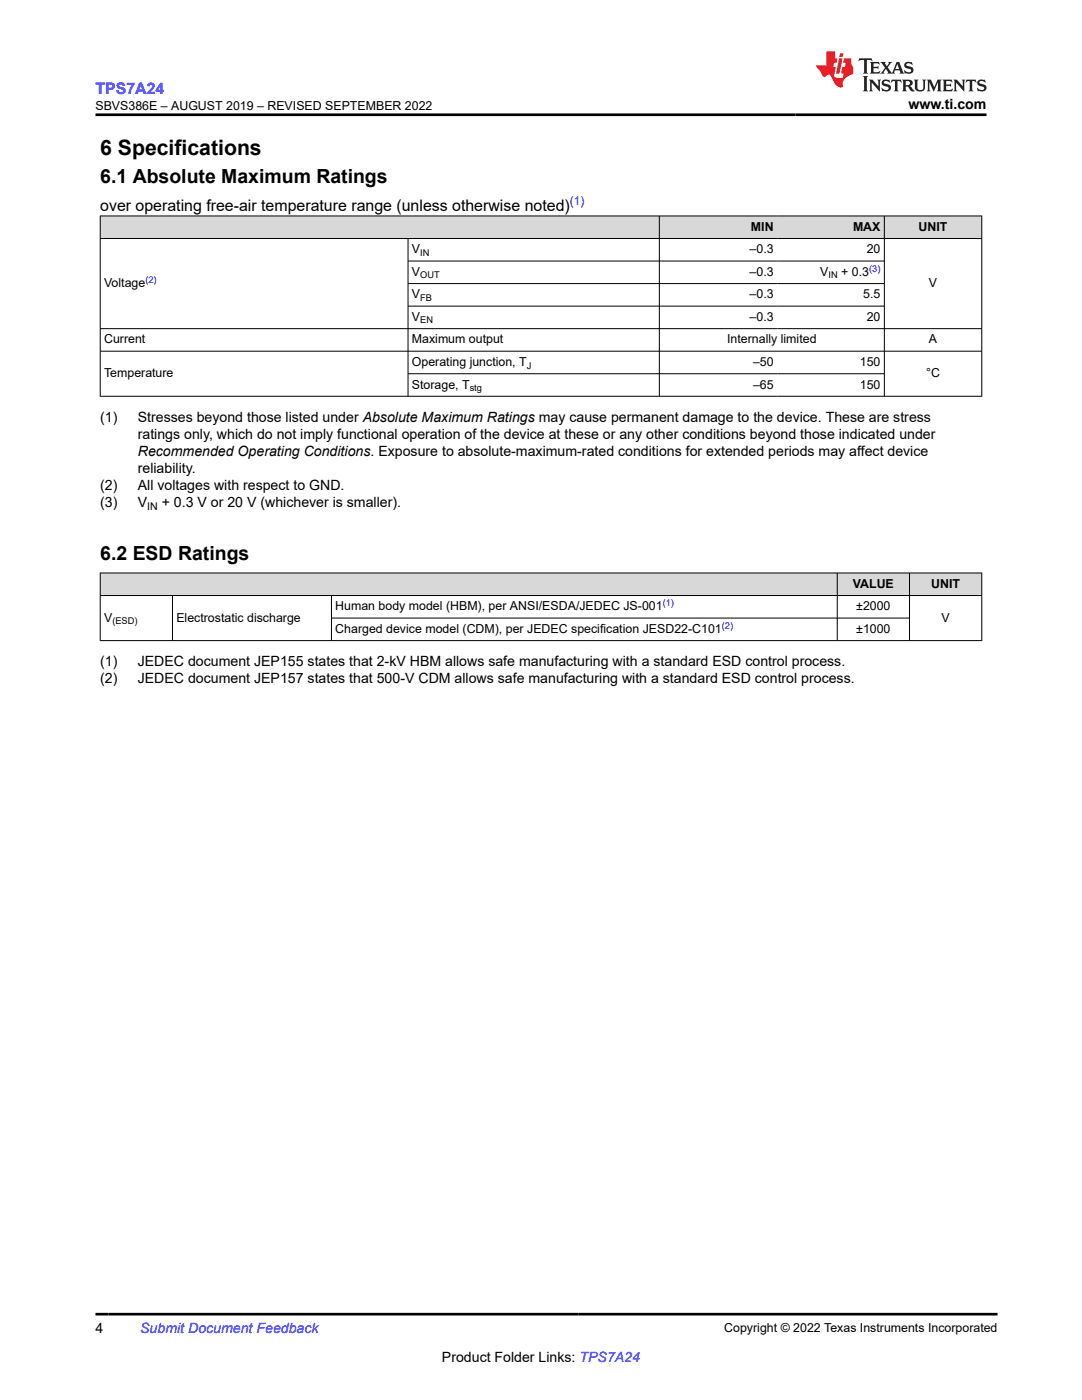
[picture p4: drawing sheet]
<svg xmlns="http://www.w3.org/2000/svg" width="216mm" height="279mm" viewBox="0 0 216 279" stroke-linecap="round" stroke-linejoin="round" font-family="sans-serif">
<defs><g id="words">
<text font-size="4.2" x="20" y="30.9">6 Specifications</text>
<g font-size="3.9">
<text x="20" y="36.6">6.1 Absolute Maximum Ratings</text>
<text x="20" y="111.7">6.2 ESD Ratings</text>
</g>
<text font-size="3.2" fill="#00f" x="19" y="18.7">TPS7A24</text>
<text font-size="3.2" x="20" y="42">over operating free-air temperature range (unless otherwise noted)</text>
<g font-size="2.8">
<text x="181.3" y="21.8">www.ti.com</text>
<text x="20" y="84.2">(1)</text>
<text x="27.5" y="84.2">Stresses beyond those listed under Absolute Maximum Ratings may cause permanent damage to the device. These are stress</text>
<text x="27.5" y="87.6">ratings only, which do not imply functional operation of the device at these or any other conditions beyond those indicated under</text>
<text x="27.5" y="91">Recommended Operating Conditions. Exposure to absolute-maximum-rated conditions for extended periods may affect device</text>
<text x="27.5" y="94.4">reliability.</text>
<text x="20" y="97.8">(2)</text>
<text x="20" y="101.2">(3)</text>
<text x="27.5" y="97.8">All voltages with respect to GND.</text>
<text x="27.5" y="101.2">V</text>
<text x="32.3" y="101.2">+ 0.3 V or 20 V (whichever is smaller).</text>
<text x="20" y="133">(1)</text>
<text x="20" y="136.4">(2)</text>
<text x="27.5" y="133">JEDEC document JEP155 states that 2-kV HBM allows safe manufacturing with a standard ESD control process.</text>
<text x="27.5" y="136.4">JEDEC document JEP157 states that 500-V CDM allows safe manufacturing with a standard ESD control process.</text>
<text x="19" y="266.1">4</text>
<text x="88.2" y="271.7">Product Folder Links: TPS7A24</text>
</g>
<text font-size="2.8" fill="#00f" x="28" y="266.1">Submit Document Feedback</text>
<g font-size="2.5">
<text x="19" y="21.9">SBVS386E – AUGUST 2019 – REVISED SEPTEMBER 2022</text>
<text x="149.9" y="46.1">MIN</text>
<text x="170.2" y="46.1">MAX</text>
<text x="183.3" y="46.1">UNIT</text>
<text x="82.2" y="50.6">V</text>
<text x="149.6" y="50.6">–0.3</text>
<text x="173" y="50.6">20</text>
<text x="20.8" y="57.3">Voltage</text>
<text x="82.2" y="55.1">V</text>
<text x="82.2" y="59.6">V</text>
<text x="149.6" y="55.1">–0.3</text>
<text x="149.6" y="59.6">–0.3</text>
<text x="163.7" y="55.1">V</text>
<text x="167.9" y="55.1">+ 0.3</text>
<text x="172.3" y="59.6">5.5</text>
<text x="185.4" y="57.3">V</text>
<text x="82.2" y="64.1">V</text>
<text x="149.6" y="64.1">–0.3</text>
<text x="173" y="64.1">20</text>
<text x="20.8" y="68.6">Current</text>
<text x="82.2" y="68.6">Maximum output</text>
<text x="145.1" y="68.6">Internally limited</text>
<text x="185.4" y="68.6">A</text>
<text x="20.8" y="75.3">Temperature</text>
<text x="82.2" y="73">Operating junction, T</text>
<text x="82.2" y="77.5">Storage, T</text>
<text x="150.3" y="73">–50</text>
<text x="150.3" y="77.5">–65</text>
<text x="171.6" y="73">150</text>
<text x="171.6" y="77.5">150</text>
<text x="184.8" y="75.3">°C</text>
<text x="170.2" y="117.3">VALUE</text>
<text x="185.8" y="117.3">UNIT</text>
<text x="20.8" y="124.1">V</text>
<text x="35.2" y="124.1">Electrostatic discharge</text>
<text x="66.9" y="121.8">Human body model (HBM), per ANSI/ESDA/JEDEC JS-001</text>
<text x="170.8" y="121.8">±2000</text>
<text x="187.9" y="124.1">V</text>
<text x="66.9" y="126.3">Charged device model (CDM), per JEDEC specification JESD22-C101</text>
<text x="170.8" y="126.3">±1000</text>
<text x="144.5" y="265.8">Copyright © 2022 Texas Instruments Incorporated</text>
</g>
<text font-size="2.4" fill="#00f" x="113.7" y="41">(1)</text>
<text font-size="2.1" x="29.4" y="101.7">IN</text>
<g font-size="1.9">
<text x="83.8" y="51.1">IN</text>
<text x="83.8" y="55.6">OUT</text>
<text x="165.3" y="55.6">IN</text>
<text x="83.8" y="60">FB</text>
<text x="83.8" y="64.5">EN</text>
<text x="105.1" y="73.5">J</text>
<text x="93.7" y="78">stg</text>
<text x="22.4" y="124.6">(ESD)</text>
</g>
<g font-size="1.9" fill="#00f">
<text x="29" y="56.5">(2)</text>
<text x="173.4" y="54.2">(3)</text>
<text x="132.2" y="121">(1)</text>
<text x="144" y="125.5">(2)</text>
</g>
</g></defs>
<g fill="#d8d8d8">
<path d="M20 43.1h175.9v4.5h-175.9z" fill-rule="evenodd"/>
<path d="M20.1 43.2h111.4v4.3h-111.4z" fill-rule="evenodd"/>
<path d="M131.6 43.2h23.5v4.3h-23.5z" fill-rule="evenodd"/>
<path d="M155.1 43.2h21.3v4.3h-21.3z" fill-rule="evenodd"/>
<path d="M176.5 43.2h19.3v4.3h-19.3z" fill-rule="evenodd"/>
</g>
<g fill="none" stroke="#000" stroke-width=".2">
<path d="M19.9 43.1h176.1M19.9 47.6h176.1M20 43v36.1M81.4 47.6v31.5M81.4 52.1h95.1M81.4 56.6h95.1M131.6 43v36.1M176.5 43v36.1M195.9 43v36.1M19.9 65.6h176.1M19.9 70.1h176.1M19.9 79.1h176.1"/>
<path d="M81.4 61.1h95.1M81.4 74.6h95.1"/>
</g>
<g fill="#d8d8d8">
<path d="M20 114.4h175.9v4.5h-175.9z" fill-rule="evenodd"/>
<path d="M20.1 114.4h146.9v4.4h-146.9z" fill-rule="evenodd"/>
<path d="M167.1 114.4h14.3v4.4h-14.3z" fill-rule="evenodd"/>
<path d="M181.5 114.4h14.3v4.4h-14.3z" fill-rule="evenodd"/>
</g>
<path d="M19.9 114.4h176.1M19.9 118.9h176.1M20 114.3v13.6M34.4 118.9v9M66.1 118.9v9M167.1 114.3v13.6M181.5 114.3v13.6M195.9 114.3v13.6M19.9 127.8h176.1M66.1 123.3h115.4" fill="none" stroke="#000" stroke-width=".2"/>
<path d="M171.5 11.6l-.2 .6 .5-.2h.6v.1v2.2l-.2 .4h1l-.2-.4v-2.2v-.1h.5l.5 .2-.1-.6zM173.6 12.4l.2 .3v1.6l-.2 .4h1.9l.1-.6a1.08 1.08 0 0 1-1.3 .2v-.7h.6l.4 .2v-.7l-.4 .2h-.6v-.5l.2-.2a1 1 0 0 1 1 .3l-.1-.5zM175.7 12.4l.9 1.1-1 1.2h.9l-.2-.2 .5-.8 .4 .8-.2 .2h1.6l-.2-.2 .2-.5h.9l.1 .5-.1 .2h.9l-.2-.4-.8-1.9h-.5l-.9 2.1-.9-1.1 .9-1h-.8l.2 .2-.4 .6-.4-.6 .2-.2zM179 12.8l.4 1h-.7zM180.7 12.5a.65 .65 0 0 0-.2 .7 .65 .65 0 0 0 .6 .5l.6 .1 .1 .3a.79 .79 0 0 1-.7 .4 .79 .79 0 0 1-.7-.5l.1 .7 .2-.1a.93 .93 0 0 0 1.1 0 .93 .93 0 0 0 .4-.9 1.46 1.46 0 0 0-1.2-.6l-.1-.3a1.09 1.09 0 0 1 1.2 .2l-.2-.6-.1 .1-.5-.2zM172.2 15.2l.2 .4v2.2l-.2 .4h1l-.2-.4v-2.2l.2-.4zM173.4 15.9l.2 .4v1.5l-.2 .4h.8l-.3-.4 .1-1.3 1.6 1.8v-2l.2-.4h-.7l.1 .2 .1 1.1-1.2-1.3zM176.2 16a.65 .65 0 0 0-.2 .8 .65 .65 0 0 0 .6 .4l.6 .2 .1 .2a.79 .79 0 0 1-.7 .4 .79 .79 0 0 1-.7-.5l.1 .7 .2-.1a.93 .93 0 0 0 1.1 .1 .93 .93 0 0 0 .4-1 1.46 1.46 0 0 0-1.2-.5l-.1-.4a1.09 1.09 0 0 1 1.2 .2l-.1-.6-.2 .1-.5-.1zM177.9 15.9l-.1 .6a.63 .63 0 0 1 .8-.3v1.6l-.3 .4h1l-.2-.4v-1.6a.66 .66 0 0 1 .8 .3l-.1-.6zM180 15.9l.2 .4v1.5l-.2 .4h1l-.2-.2-.1-.7h.5l.1 .2a.79 .79 0 0 0 1.2 .6l-1-.9a.61 .61 0 0 0 .6-.6 .61 .61 0 0 0-.5-.7zM180.8 16.2h.1a.47 .47 0 0 1 .5 .1 .47 .47 0 0 1 .1 .5l-.1 .1-.7 .1zM182.3 15.9l.2 .2a2.27 2.27 0 0 0 .4 2 1.04 1.04 0 0 0 1.7-.7v-1.3l.2-.2h-.8l.2 .4v1.1a.6 .6 0 0 1-.6 .6 .6 .6 0 0 1-.6-.6v-1.1l.3-.4zM184.9 15.9l.2 .4v1.5l-.2 .4h.8l-.3-.4v-1.4l.9 1.9 .9-1.9v1.4l-.3 .4h1l-.2-.4v-1.5l.2-.4h-.8l-.7 1.5-.6-1.5zM188.1 15.9l.2 .4v1.5l-.2 .4h1.9l.1-.6a1.09 1.09 0 0 1-1.3 .2v-.7h.6l.4 .2v-.6l-.4 .2h-.6v-.6l.2-.1a1.01 1.01 0 0 1 1 .3l-.1-.6zM190.2 15.9l.3 .4v1.5l-.3 .4h.8l-.2-.4v-1.3l1.6 1.8v-2l.2-.4h-.7l.2 .2v1.1l-1.2-1.3zM192.8 15.9l-.1 .6a.63 .63 0 0 1 .8-.3v1.6l-.3 .4h1l-.2-.4v-1.6a.66 .66 0 0 1 .8 .3l-.1-.6zM195.2 16a.65 .65 0 0 0-.2 .8 .65 .65 0 0 0 .6 .4l.6 .2 .2 .2a.79 .79 0 0 1-.7 .4 .79 .79 0 0 1-.7-.5l.1 .7 .2-.1a.93 .93 0 0 0 1 .1 .93 .93 0 0 0 .5-1 1.46 1.46 0 0 0-1.3-.5v-.4a1.09 1.09 0 0 1 1.2 .2l-.2-.6-.2 .1-.5-.1z" fill="#231f20"/>
<path d="M164.9 10.3v2.7h-2l.1 .4 .8 1a.95 .95 0 0 0 1 .9 .59 .59 0 0 1 .5-.4 .59 .59 0 0 1 .5 .3l.4 .8a1.59 1.59 0 0 0 2.1 1.4 1.61 1.61 0 0 1 1-2.3l1-.3-.1-1.5a1.59 1.59 0 0 1-.3-1.7h-1.5l-.2 .9h.6l-.2 .9h-.5l-.2 .9v.3l.4 .1-.1 .9h-.7a.73 .73 0 0 1-1-.7l.3-1.5h-.5l.1-.9h.5l.2-.9h-.5v-1.3zM167.4 11.6l-.6 3.1h.7l.6-3.1zM167.6 10.7l-.1 .6h.7l.1-.6z" fill="#ed1c24"/>
<path d="M19 22.9h177.8M19 262.3h180" fill="none" stroke="#000" stroke-width=".53"/>
<use href="#words"/>
</svg>
